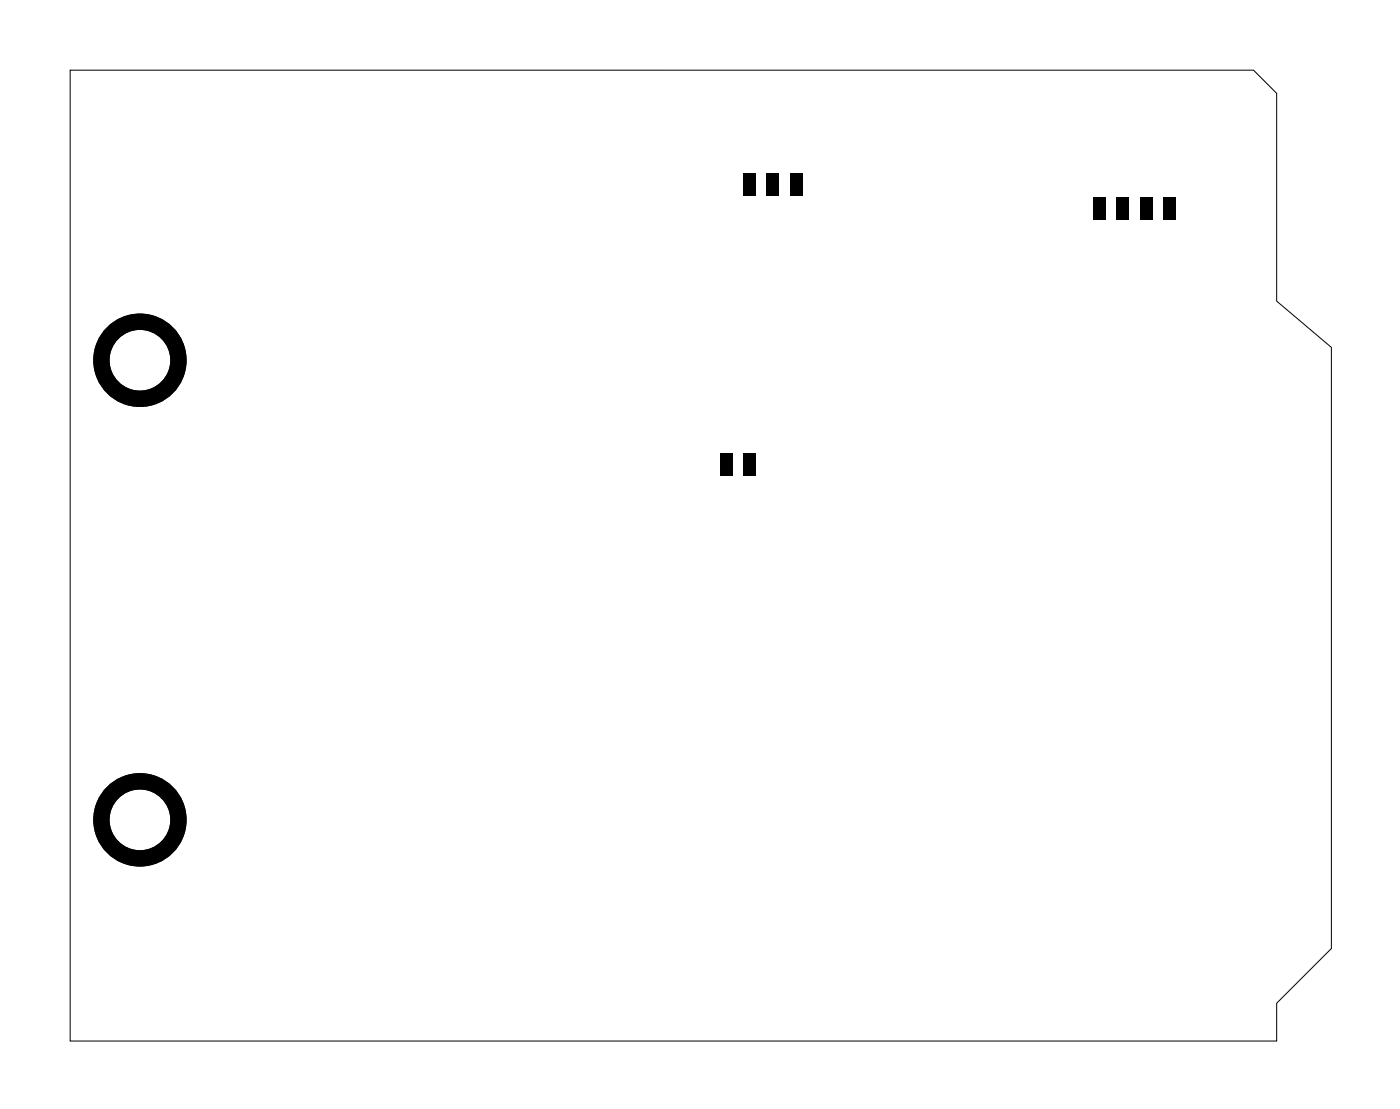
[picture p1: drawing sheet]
<svg xmlns="http://www.w3.org/2000/svg" width="76mm" height="60mm" viewBox="0 0 76 60" stroke-linecap="round" stroke-linejoin="round" font-family="sans-serif">
<path d="M3.8 3.8h64.4l1.3 1.3v11.3l3 2.5v32.7l-3 3v2h-65.7z" fill="none" stroke="#000" stroke-width=".05"/>
<path d="M40.5 9.4h.6v1.3h-.6zM41.7 9.4h.7v1.3h-.7zM43 9.4h.7v1.3h-.7zM59.5 10.7h.7v1.2h-.7zM60.8 10.7h.6v1.2h-.6zM62 10.7h.7v1.2h-.7zM63.3 10.7h.7v1.2h-.7zM39.2 24.7h.6v1.2h-.6zM40.5 24.7h.6v1.2h-.6z" fill="#000"/>
<g fill="none" stroke="#000" stroke-width=".89" stroke-linecap="butt">
<circle cx="7.6" cy="19.6" r="2.1"/>
<circle cx="7.6" cy="44.6" r="2.1"/>
</g>
</svg>
